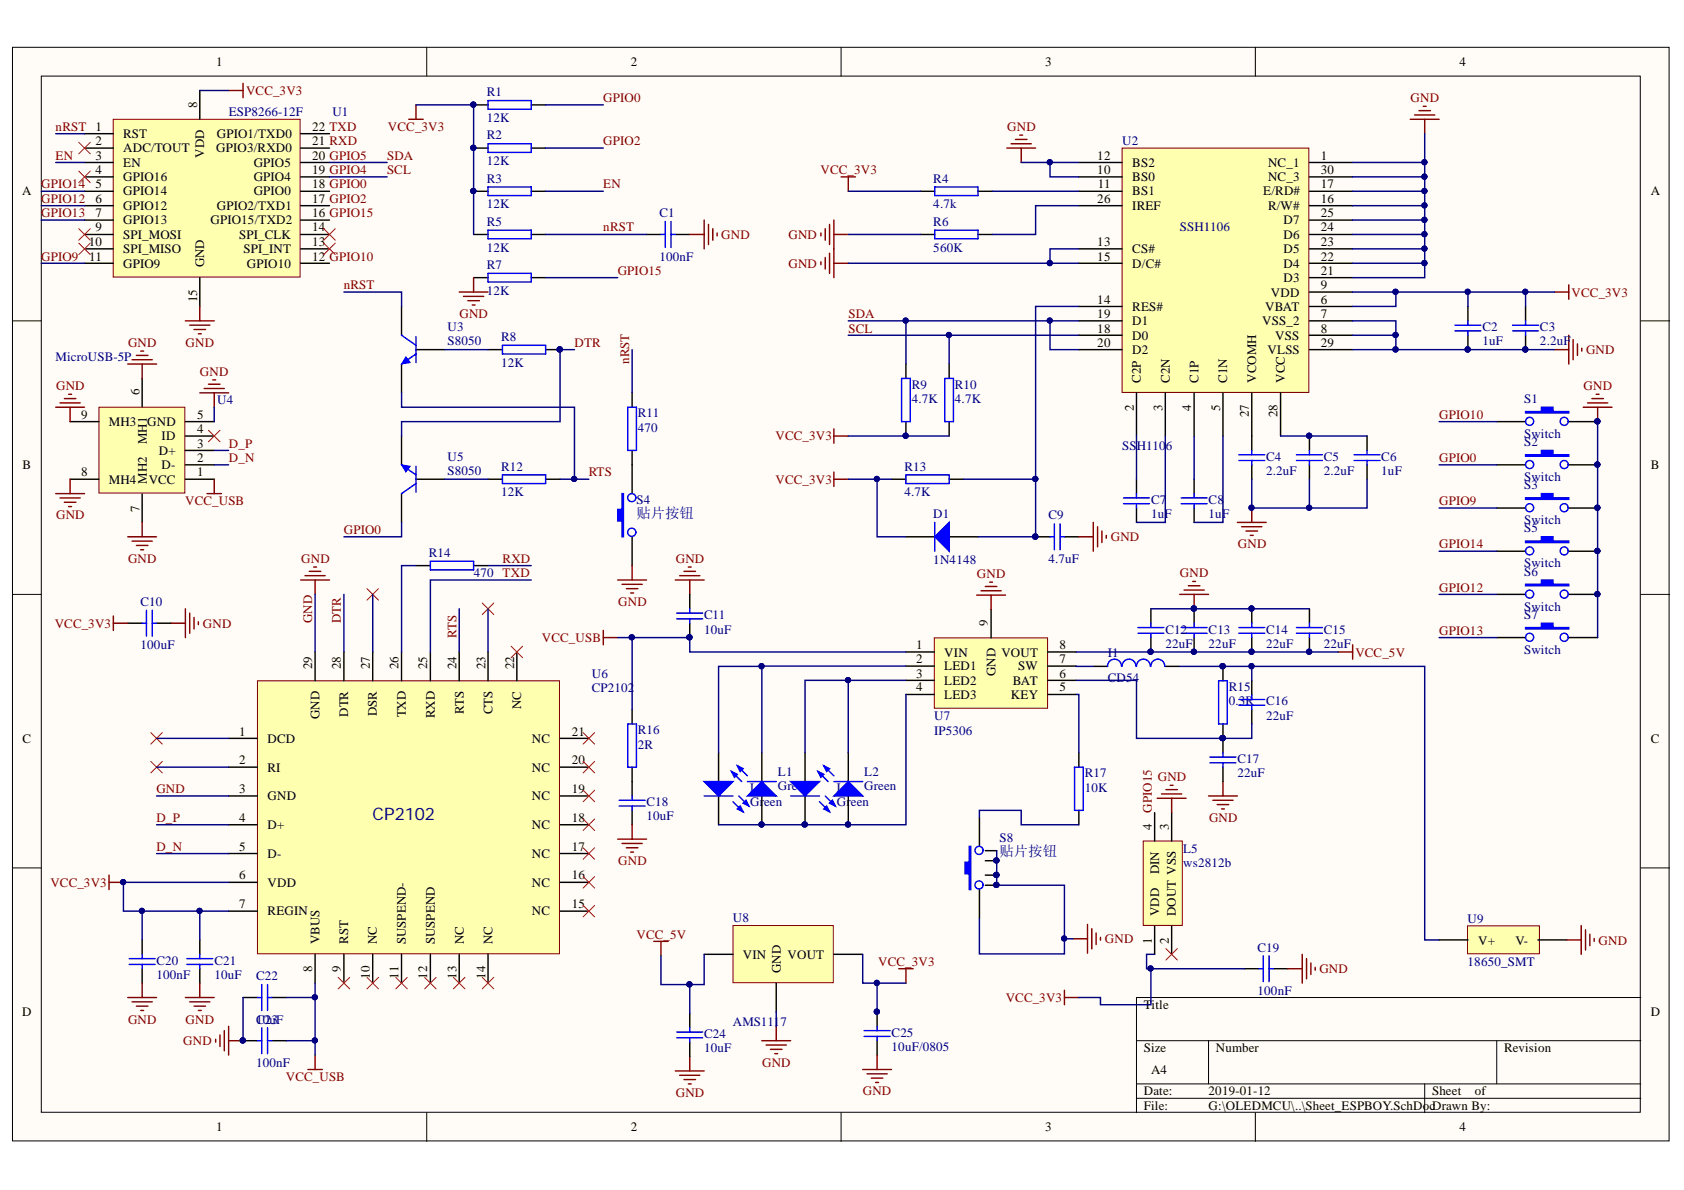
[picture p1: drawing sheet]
<svg xmlns="http://www.w3.org/2000/svg" width="297mm" height="210mm" viewBox="0 0 297 210" stroke-linecap="round" stroke-linejoin="round" font-family="sans-serif">
<defs><g id="words">
<text font-size="3" fill="#000080" x="65.7" y="144.7">CP2102</text>
<g font-size="2.5" fill="#000080">
<text x="112.3" y="91.4">贴片按钮</text>
<text x="176.3" y="151.1">贴片按钮</text>
</g>
<g font-size="2.3">
<text x="38.2" y="11.7">1</text>
<text x="111.2" y="11.7">2</text>
<text x="184.3" y="11.7">3</text>
<text x="257.4" y="11.7">4</text>
<text x="16.8" y="23.1">1</text>
<text x="34.8" y="19" transform="rotate(-90 34.8 19)">8</text>
<text x="55.1" y="23.1">22 TXD</text>
<text x="16.8" y="25.6">2</text>
<text x="16.8" y="28.1">3</text>
<text x="21.7" y="24.3">RST</text>
<text x="21.7" y="26.9">ADC/TOUT</text>
<text x="21.7" y="29.4">EN</text>
<text x="36" y="27.8" transform="rotate(-90 36 27.8)">VDD</text>
<text x="38.2" y="26.9">GPIO3/RXD0</text>
<text x="38.2" y="24.3">GPIO1/TXD0</text>
<text x="44.8" y="29.4">GPIO5</text>
<text x="55.1" y="28.1">20 GPIO5</text>
<text x="55.1" y="25.6">21 RXD</text>
<text x="193.6" y="28.1">12</text>
<text x="199.7" y="29.4">BS2</text>
<text x="223.7" y="29.4">NC_1</text>
<text x="233" y="28.1">1</text>
<text x="3.9" y="34.5">A</text>
<text x="16.8" y="30.7">4</text>
<text x="16.8" y="33.2">5</text>
<text x="16.8" y="35.8">6</text>
<text x="21.7" y="31.9">GPIO16</text>
<text x="21.7" y="34.5">GPIO14</text>
<text x="44.8" y="34.5">GPIO0</text>
<text x="44.8" y="31.9">GPIO4</text>
<text x="55.1" y="35.8">17 GPIO2</text>
<text x="55.1" y="33.2">18 GPIO0</text>
<text x="55.1" y="30.7">19 GPIO4</text>
<text x="193.6" y="30.7">10</text>
<text x="193.6" y="35.8">26</text>
<text x="193.6" y="33.2">11</text>
<text x="199.7" y="31.9">BS0</text>
<text x="199.7" y="34.5">BS1</text>
<text x="222.8" y="34.5">E/RD#</text>
<text x="223.7" y="31.9">NC_3</text>
<text x="233" y="30.7">30</text>
<text x="233" y="33.2">17</text>
<text x="233" y="35.8">16</text>
<text x="291.2" y="34.5">A</text>
<text x="16.8" y="38.3">7</text>
<text x="16.8" y="40.8">9</text>
<text x="21.7" y="37">GPIO12</text>
<text x="21.7" y="39.6">GPIO13</text>
<text x="37.1" y="39.6">GPIO15/TXD2</text>
<text x="38.2" y="37">GPIO2/TXD1</text>
<text x="55.1" y="40.8">14</text>
<text x="55.1" y="38.3">16 GPIO15</text>
<text x="199.7" y="37">IREF</text>
<text x="223.7" y="37">R/W#</text>
<text x="226.4" y="39.6">D7</text>
<text x="233" y="38.3">25</text>
<text x="233" y="40.8">24</text>
<text x="15.7" y="43.4">10</text>
<text x="15.7" y="46">11</text>
<text x="21.7" y="42.1">SPI_MOSI</text>
<text x="21.7" y="44.7">SPI_MISO</text>
<text x="21.7" y="47.2">GPIO9</text>
<text x="36" y="47.2" transform="rotate(-90 36 47.2)">GND</text>
<text x="42.2" y="42.1">SPI_CLK</text>
<text x="43" y="44.7">SPI_INT</text>
<text x="43.6" y="47.2">GPIO10</text>
<text x="55.1" y="46">12 GPIO10</text>
<text x="55.1" y="43.4">13</text>
<text x="193.6" y="43.4">13</text>
<text x="193.6" y="46">15</text>
<text x="199.7" y="44.7">CS#</text>
<text x="199.7" y="47.2">D/C#</text>
<text x="226.4" y="42.1">D6</text>
<text x="226.4" y="44.7">D5</text>
<text x="226.4" y="47.2">D4</text>
<text x="233" y="43.4">23</text>
<text x="233" y="46">22</text>
<text x="34.8" y="53.3" transform="rotate(-90 34.8 53.3)">15</text>
<text x="193.6" y="53.6">14</text>
<text x="224.2" y="52.3">VDD</text>
<text x="226.4" y="49.8">D3</text>
<text x="233" y="48.5">21</text>
<text x="233" y="51.1">9</text>
<text x="233" y="53.6">6</text>
<text x="193.6" y="56.1">19</text>
<text x="193.6" y="58.7">18</text>
<text x="199.7" y="54.9">RES#</text>
<text x="199.7" y="57.4">D1</text>
<text x="199.7" y="59.9">D0</text>
<text x="222.7" y="57.4">VSS_2</text>
<text x="223.2" y="54.9">VBAT</text>
<text x="224.9" y="59.9">VSS</text>
<text x="233" y="56.1">7</text>
<text x="233" y="58.7">8</text>
<text x="193.6" y="61.2">20</text>
<text x="199.7" y="62.5">D2</text>
<text x="223.6" y="62.5">VLSS</text>
<text x="233" y="61.2">29</text>
<text x="24.6" y="69.7" transform="rotate(-90 24.6 69.7)">6</text>
<text x="201.3" y="67.5" transform="rotate(-90 201.3 67.5)">C2P</text>
<text x="206.3" y="67.5" transform="rotate(-90 206.3 67.5)">C2N</text>
<text x="211.4" y="67.5" transform="rotate(-90 211.4 67.5)">C1P</text>
<text x="216.5" y="67.5" transform="rotate(-90 216.5 67.5)">C1N</text>
<text x="221.6" y="67.5" transform="rotate(-90 221.6 67.5)">VCOMH</text>
<text x="226.6" y="67.5" transform="rotate(-90 226.6 67.5)">VCC</text>
<text x="14.3" y="73.9">9</text>
<text x="19.2" y="75.1">MH3</text>
<text x="26" y="75.1">GND</text>
<text x="28.5" y="77.7">ID</text>
<text x="34.8" y="76.4">4</text>
<text x="34.8" y="73.9">5</text>
<text x="200" y="72.4" transform="rotate(-90 200 72.4)">2</text>
<text x="205.1" y="72.4" transform="rotate(-90 205.1 72.4)">3</text>
<text x="210.1" y="72.4" transform="rotate(-90 210.1 72.4)">4</text>
<text x="215.2" y="72.4" transform="rotate(-90 215.2 72.4)">5</text>
<text x="220.3" y="73.6" transform="rotate(-90 220.3 73.6)">27</text>
<text x="225.4" y="73.6" transform="rotate(-90 225.4 73.6)">28</text>
<text x="4" y="82.7">B</text>
<text x="25.9" y="78.4" transform="rotate(-90 25.9 78.4)">MH1</text>
<text x="28" y="80.2">D+</text>
<text x="28.5" y="82.7">D-</text>
<text x="34.8" y="81.5">2</text>
<text x="34.8" y="78.9">3</text>
<text x="291.2" y="82.7">B</text>
<text x="14.3" y="84">8</text>
<text x="19.2" y="85.3">MH4</text>
<text x="25.9" y="85.4" transform="rotate(-90 25.9 85.4)">MH2</text>
<text x="26.2" y="85.3">VCC</text>
<text x="34.8" y="84">1</text>
<text x="24.6" y="90.4" transform="rotate(-90 24.6 90.4)">7</text>
<text x="174.3" y="110.5" transform="rotate(-90 174.3 110.5)">9</text>
<text x="55.1" y="118.1" transform="rotate(-90 55.1 118.1)">29</text>
<text x="60.1" y="118.1" transform="rotate(-90 60.1 118.1)">28</text>
<text x="65.2" y="118.1" transform="rotate(-90 65.2 118.1)">27</text>
<text x="70.3" y="118.1" transform="rotate(-90 70.3 118.1)">26</text>
<text x="75.4" y="118.1" transform="rotate(-90 75.4 118.1)">25</text>
<text x="80.5" y="118.1" transform="rotate(-90 80.5 118.1)">24</text>
<text x="85.6" y="118.1" transform="rotate(-90 85.6 118.1)">23</text>
<text x="90.7" y="118.1" transform="rotate(-90 90.7 118.1)">22</text>
<text x="161.6" y="114.5">1</text>
<text x="161.6" y="117">2</text>
<text x="161.6" y="119.5">3</text>
<text x="166.6" y="115.8">VIN</text>
<text x="166.6" y="118.3">LED1</text>
<text x="175.6" y="119.3" transform="rotate(-90 175.6 119.3)">GND</text>
<text x="176.6" y="115.8">VOUT</text>
<text x="179.6" y="118.3">SW</text>
<text x="186.9" y="119.5">6</text>
<text x="186.9" y="117">7</text>
<text x="186.9" y="114.5">8</text>
<text x="81.8" y="125.9" transform="rotate(-90 81.8 125.9)">RTS</text>
<text x="92" y="125" transform="rotate(-90 92 125)">NC</text>
<text x="161.6" y="122">4</text>
<text x="166.6" y="120.8">LED2</text>
<text x="166.6" y="123.2">LED3</text>
<text x="178.3" y="123.2">KEY</text>
<text x="178.7" y="120.8">BAT</text>
<text x="186.9" y="122">5</text>
<text x="4" y="131">C</text>
<text x="42.2" y="129.7">1</text>
<text x="47.2" y="131">DCD</text>
<text x="56.3" y="126.8" transform="rotate(-90 56.3 126.8)">GND</text>
<text x="61.4" y="126.5" transform="rotate(-90 61.4 126.5)">DTR</text>
<text x="66.5" y="126.3" transform="rotate(-90 66.5 126.3)">DSR</text>
<text x="71.6" y="126.5" transform="rotate(-90 71.6 126.5)">TXD</text>
<text x="76.7" y="126.7" transform="rotate(-90 76.7 126.7)">RXD</text>
<text x="86.9" y="126" transform="rotate(-90 86.9 126)">CTS</text>
<text x="93.8" y="131">NC</text>
<text x="100.8" y="129.7">21</text>
<text x="291.2" y="131">C</text>
<text x="42.2" y="134.8">2</text>
<text x="47.2" y="136.1">RI</text>
<text x="93.8" y="136.1">NC</text>
<text x="100.8" y="134.8">20</text>
<text x="42.2" y="139.9">3</text>
<text x="47.2" y="141.2">GND</text>
<text x="93.8" y="141.2">NC</text>
<text x="100.8" y="139.9">19</text>
<text x="42.2" y="145">4</text>
<text x="47.2" y="146.2">D+</text>
<text x="93.8" y="146.2">NC</text>
<text x="100.8" y="145">18</text>
<text x="203.2" y="146.3" transform="rotate(-90 203.2 146.3)">4</text>
<text x="206.2" y="146.3" transform="rotate(-90 206.2 146.3)">3</text>
<text x="42.2" y="150">5</text>
<text x="42.2" y="155.1">6</text>
<text x="47.2" y="151.3">D-</text>
<text x="93.8" y="151.3">NC</text>
<text x="100.8" y="155.1">16</text>
<text x="100.8" y="150">17</text>
<text x="204.5" y="154.2" transform="rotate(-90 204.5 154.2)">DIN</text>
<text x="42.2" y="160.2">7</text>
<text x="47.2" y="156.4">VDD</text>
<text x="47.2" y="161.4">REGIN</text>
<text x="93.8" y="161.4">NC</text>
<text x="93.8" y="156.4">NC</text>
<text x="100.8" y="160.2">15</text>
<text x="204.5" y="161.5" transform="rotate(-90 204.5 161.5)">VDD</text>
<text x="207.4" y="161.5" transform="rotate(-90 207.4 161.5)">DOUT VSS</text>
<text x="56.3" y="166.5" transform="rotate(-90 56.3 166.5)">VBUS</text>
<text x="61.4" y="166.5" transform="rotate(-90 61.4 166.5)">RST</text>
<text x="66.5" y="166.5" transform="rotate(-90 66.5 166.5)">NC</text>
<text x="71.6" y="166.5" transform="rotate(-90 71.6 166.5)">SUSPEND-</text>
<text x="76.7" y="166.5" transform="rotate(-90 76.7 166.5)">SUSPEND</text>
<text x="81.8" y="166.5" transform="rotate(-90 81.8 166.5)">NC</text>
<text x="86.9" y="166.5" transform="rotate(-90 86.9 166.5)">NC</text>
<text x="203.2" y="166.5" transform="rotate(-90 203.2 166.5)">1</text>
<text x="206.2" y="166.5" transform="rotate(-90 206.2 166.5)">2</text>
<text x="260.7" y="166.6">V+</text>
<text x="267.3" y="166.6">V-</text>
<text x="55.1" y="171.5" transform="rotate(-90 55.1 171.5)">8</text>
<text x="60.1" y="171.5" transform="rotate(-90 60.1 171.5)">9</text>
<text x="65.2" y="172.7" transform="rotate(-90 65.2 172.7)">10</text>
<text x="70.3" y="172.6" transform="rotate(-90 70.3 172.6)">11</text>
<text x="75.4" y="172.7" transform="rotate(-90 75.4 172.7)">12</text>
<text x="80.5" y="172.7" transform="rotate(-90 80.5 172.7)">13</text>
<text x="85.6" y="172.7" transform="rotate(-90 85.6 172.7)">14</text>
<text x="131" y="169.1">VIN</text>
<text x="137.7" y="171.7" transform="rotate(-90 137.7 171.7)">GND</text>
<text x="138.9" y="169.1">VOUT</text>
<text x="3.9" y="179.3">D</text>
<text x="201.8" y="178">Title</text>
<text x="291.2" y="179.3">D</text>
<text x="201.8" y="185.6">Size</text>
<text x="214.4" y="185.6">Number</text>
<text x="265.3" y="185.6">Revision</text>
<text x="203" y="189.4">A4</text>
<text x="201.8" y="193.2">Date:</text>
<text x="201.8" y="195.8">File:</text>
<text x="213.2" y="193.2">2019-01-12</text>
<text x="213.2" y="195.8">G:\OLEDMCU\..\Sheet_ESPBOY.SchDocDrawn By:</text>
<text x="252.6" y="193.2">Sheet</text>
<text x="260.2" y="193.2">of</text>
<text x="38.2" y="199.6">1</text>
<text x="111.2" y="199.6">2</text>
<text x="184.3" y="199.6">3</text>
<text x="257.4" y="199.6">4</text>
</g>
<g font-size="2.3" fill="#800000">
<text x="43.4" y="16.7">VCC_3V3</text>
<text x="106.4" y="18">GPIO0</text>
<text x="248.8" y="18">GND</text>
<text x="9.8" y="23.1">nRST</text>
<text x="68.4" y="23.1">VCC_3V3</text>
<text x="177.7" y="23.1">GND</text>
<text x="9.8" y="28.1">EN</text>
<text x="68.3" y="28.1">SDA</text>
<text x="106.4" y="25.6">GPIO2</text>
<text x="7.3" y="35.8">GPIO12</text>
<text x="7.3" y="33.2">GPIO14</text>
<text x="68.3" y="30.7">SCL</text>
<text x="106.4" y="33.2">EN</text>
<text x="144.7" y="30.7">VCC_3V3</text>
<text x="7.3" y="38.3">GPIO13</text>
<text x="106.4" y="40.8">nRST</text>
<text x="7.3" y="46">GPIO9</text>
<text x="127.2" y="42.1">GND</text>
<text x="139.1" y="42.1">GND</text>
<text x="139.1" y="47.2">GND</text>
<text x="60.7" y="51.1">nRST</text>
<text x="109" y="48.5">GPIO15</text>
<text x="277.2" y="52.3">VCC_3V3</text>
<text x="81" y="56.1">GND</text>
<text x="149.6" y="56.1">SDA</text>
<text x="149.6" y="58.7">SCL</text>
<text x="22.6" y="61.2">GND</text>
<text x="32.7" y="61.2">GND</text>
<text x="101.3" y="61.2">DTR</text>
<text x="111" y="64.2" transform="rotate(-90 111 64.2)">nRST</text>
<text x="279.8" y="62.5">GND</text>
<text x="9.9" y="68.8">GND</text>
<text x="35.3" y="66.3">GND</text>
<text x="279.3" y="68.8">GND</text>
<text x="136.8" y="77.7">VCC_3V3</text>
<text x="253.9" y="73.9">GPIO10</text>
<text x="40.4" y="81.5">D_N</text>
<text x="40.4" y="78.9">D_P</text>
<text x="253.9" y="81.5">GPIO0</text>
<text x="32.7" y="89.1">VCC_USB</text>
<text x="103.9" y="84">RTS</text>
<text x="136.8" y="85.3">VCC_3V3</text>
<text x="253.9" y="89.1">GPIO9</text>
<text x="9.9" y="91.6">GND</text>
<text x="60.7" y="94.2">GPIO0</text>
<text x="195.9" y="95.4">GND</text>
<text x="22.6" y="99.2">GND</text>
<text x="53.1" y="99.2">GND</text>
<text x="88.7" y="99.2">RXD</text>
<text x="119.2" y="99.2">GND</text>
<text x="172.3" y="101.9">GND</text>
<text x="208.1" y="101.8">GND</text>
<text x="218.3" y="96.7">GND</text>
<text x="253.9" y="96.7">GPIO14</text>
<text x="109" y="106.9">GND</text>
<text x="253.9" y="104.4">GPIO12</text>
<text x="9.6" y="110.7">VCC_3V3</text>
<text x="35.8" y="110.7">GND</text>
<text x="55.1" y="109.9" transform="rotate(-90 55.1 109.9)">GND</text>
<text x="60.1" y="109.9" transform="rotate(-90 60.1 109.9)">DTR</text>
<text x="80.5" y="112.5" transform="rotate(-90 80.5 112.5)">RTS</text>
<text x="95.6" y="113.3">VCC_USB</text>
<text x="253.9" y="112">GPIO13</text>
<text x="239.1" y="115.8">VCC_5V</text>
<text x="204.2" y="137.8">GND</text>
<text x="27.6" y="139.9">GND</text>
<text x="203.2" y="143.4" transform="rotate(-90 203.2 143.4)">GPIO15</text>
<text x="27.6" y="145">D_P</text>
<text x="213.3" y="145">GND</text>
<text x="27.6" y="150">D_N</text>
<text x="109" y="152.6">GND</text>
<text x="8.9" y="156.4">VCC_3V3</text>
<text x="112.3" y="165.6">VCC_5V</text>
<text x="194.9" y="166.4">GND</text>
<text x="282" y="166.6">GND</text>
<text x="154.9" y="170.4">VCC_3V3</text>
<text x="232.7" y="171.7">GND</text>
<text x="177.4" y="176.7">VCC_3V3</text>
<text x="22.6" y="180.6">GND</text>
<text x="32.3" y="184.4">GND</text>
<text x="32.7" y="180.6">GND</text>
<text x="50.4" y="190.7">VCC_USB</text>
<text x="134.4" y="188.2">GND</text>
<text x="119.2" y="193.5">GND</text>
<text x="152.2" y="193.2">GND</text>
</g>
<g font-size="2.3" fill="#000080">
<text x="85.9" y="17">R1</text>
<text x="40.4" y="20.5">ESP8266-12F</text>
<text x="58.6" y="20.5">U1</text>
<text x="85.9" y="21.5">12K</text>
<text x="85.9" y="24.6">R2</text>
<text x="85.9" y="29.2">12K</text>
<text x="198" y="25.6">U2</text>
<text x="85.9" y="32.2">R3</text>
<text x="164.6" y="32.2">R4</text>
<text x="85.9" y="36.8">12K</text>
<text x="85.9" y="39.8">R5</text>
<text x="116.3" y="38.3">C1</text>
<text x="164.6" y="36.8">4.7k</text>
<text x="164.6" y="39.8">R6</text>
<text x="208.1" y="40.8">SSH1106</text>
<text x="85.9" y="44.5">12K</text>
<text x="85.9" y="47.5">R7</text>
<text x="116.3" y="46">100nF</text>
<text x="164.6" y="44.5">560K</text>
<text x="85.9" y="52.1">12K</text>
<text x="78.9" y="58.4">U3</text>
<text x="261.5" y="58.4">C2</text>
<text x="271.6" y="58.4">C3</text>
<text x="9.8" y="63.7">MicroUSB-5P</text>
<text x="78.9" y="60.9">S8050</text>
<text x="88.4" y="60.2">R8</text>
<text x="88.4" y="64.7">12K</text>
<text x="261.5" y="60.9">1uF</text>
<text x="271.6" y="60.9">2.2uF</text>
<text x="38.3" y="71.3">U4</text>
<text x="160.8" y="68.5">R9</text>
<text x="160.8" y="71.1">4.7K</text>
<text x="168.4" y="68.5">R10</text>
<text x="168.4" y="71.1">4.7K</text>
<text x="268.8" y="71.1">S1</text>
<text x="112.5" y="73.6">R11</text>
<text x="112.5" y="76.2">470</text>
<text x="268.8" y="77.2">Switch</text>
<text x="78.9" y="81.2">U5</text>
<text x="78.9" y="83.8">S8050</text>
<text x="88.4" y="83">R12</text>
<text x="159.5" y="83">R13</text>
<text x="198" y="79.5">SSH110</text>
<text x="205.7" y="79.5">6</text>
<text x="223.3" y="81.2">C4</text>
<text x="223.3" y="83.8">2.2uF</text>
<text x="233.5" y="81.2">C5</text>
<text x="233.5" y="83.8">2.2uF</text>
<text x="243.6" y="81.2">C6</text>
<text x="243.6" y="83.8">1uF</text>
<text x="268.8" y="78.7">S2</text>
<text x="88.4" y="87.6">12K</text>
<text x="112.3" y="88.8">S4</text>
<text x="159.5" y="87.6">4.7K</text>
<text x="203" y="88.8">C7</text>
<text x="213.2" y="88.8">C8</text>
<text x="268.8" y="84.8">Switch</text>
<text x="268.8" y="86.3">S3</text>
<text x="164.6" y="91.4">D1</text>
<text x="184.9" y="91.6">C9</text>
<text x="203" y="91.4">1uF</text>
<text x="213.2" y="91.4">1uF</text>
<text x="268.8" y="92.4">Switch</text>
<text x="268.8" y="93.9">S5</text>
<text x="75.6" y="98.2">R14</text>
<text x="83.6" y="101.8">470 TXD</text>
<text x="164.6" y="99.5">1N4148</text>
<text x="184.9" y="99.2">4.7uF</text>
<text x="268.8" y="100">Switch</text>
<text x="268.8" y="101.5">S6</text>
<text x="24.8" y="106.9">C10</text>
<text x="268.8" y="107.7">Switch</text>
<text x="124.2" y="109.2">C11</text>
<text x="124.2" y="111.7">10uF</text>
<text x="205.6" y="111.7">C12</text>
<text x="213.2" y="111.7">C13</text>
<text x="223.3" y="111.7">C14</text>
<text x="233.5" y="111.7">C15</text>
<text x="268.8" y="109.2">S7</text>
<text x="24.8" y="114.5">100uF</text>
<text x="104.4" y="119.6">U6</text>
<text x="195.4" y="115.8">I1</text>
<text x="205.6" y="114.3">22uF</text>
<text x="213.2" y="114.3">22uF</text>
<text x="223.3" y="114.3">22uF</text>
<text x="233.5" y="114.3">22uF</text>
<text x="268.8" y="115.3">Switch</text>
<text x="104.4" y="122.1">CP2102</text>
<text x="195.4" y="120.4">CD54</text>
<text x="216.7" y="121.9">R15</text>
<text x="216.7" y="124.4">0.3R</text>
<text x="223.3" y="124.4">C16</text>
<text x="112.5" y="129.5">R16</text>
<text x="164.8" y="127">U7</text>
<text x="164.8" y="129.6">IP5306</text>
<text x="223.3" y="127">22uF</text>
<text x="112.5" y="132">2R</text>
<text x="137.2" y="136.8">L1</text>
<text x="152.4" y="136.8">L2</text>
<text x="191.4" y="137.1">R17</text>
<text x="218.3" y="134.6">C17</text>
<text x="218.3" y="137.1">22uF</text>
<text x="114" y="142.2">C18</text>
<text x="132.3" y="139.6">L3</text>
<text x="132.3" y="142.2">Green</text>
<text x="137.2" y="139.4">Green</text>
<text x="147.6" y="139.6">L4</text>
<text x="147.6" y="142.2">Green</text>
<text x="152.4" y="139.4">Green</text>
<text x="191.4" y="139.6">10K</text>
<text x="114" y="144.7">10uF</text>
<text x="176.3" y="148.5">S8</text>
<text x="208.7" y="150.4">L5</text>
<text x="208.7" y="152.9">ws2812b</text>
<text x="129.3" y="162.7">U8</text>
<text x="221.8" y="167.9">C19</text>
<text x="258.9" y="162.8">U9</text>
<text x="27.6" y="170.2">C20</text>
<text x="27.6" y="172.7">100nF</text>
<text x="37.8" y="170.2">C21</text>
<text x="37.8" y="172.7">10uF</text>
<text x="45.2" y="172.9">C22</text>
<text x="258.9" y="170.4">18650_SMT</text>
<text x="221.8" y="175.5">100nF</text>
<text x="45.2" y="180.6">10uF</text>
<text x="45.2" y="180.6">C23</text>
<text x="124.2" y="183.1">C24</text>
<text x="124.2" y="185.6">10uF</text>
<text x="129.3" y="181.1">AMS1117</text>
<text x="157.3" y="182.8">C25</text>
<text x="157.3" y="185.4">10uF/0805</text>
<text x="45.2" y="188.2">100nF</text>
</g>
</g></defs>
<g fill="#fffcf8" stroke="#000" stroke-width=".18">
<path d="M2.2 8.3h292.2v192.9h-292.2z"/>
<path d="M7.3 13.4h282v182.8h-282z"/>
</g>
<g fill="none" stroke="#000" stroke-width=".18">
<path d="M75.3 8.3v5.1M148.4 8.3v5.1M221.4 8.3v5.1M2.2 56.6h5.1M289.4 56.6h5.1M2.2 104.8h5.1M289.4 104.8h5.1M2.2 153.1h5.1M289.4 153.1h5.1M289.4 176h-88.9v20.3M75.3 196.3v5M148.4 196.3v5"/>
<path d="M200.5 183.6h88.9M200.5 191.2h88.9M200.5 193.7h88.9M213.2 183.6v7.6M221.4 196.3v5M251.3 191.2v5.1M264 183.6v7.6"/>
</g>
<path d="M20 21h32.9v27.9h-32.9z" fill="#ffffb0" stroke="#800000" stroke-width=".18"/>
<g fill="none" stroke="#000" stroke-width=".25">
<path d="M35.2 16v5M14.9 23.6h5.1M14.9 26.1h5.1M14.9 28.7h5.1M14.9 31.2h5.1M14.9 33.7h5.1M14.9 36.3h5.1M14.9 38.8h5.1M53 23.6h5.1M53 26.1h5.1M53 28.7h5.1M53 31.2h5.1"/>
<path d="M53 33.7h5.1M53 36.3h5.1M53 38.8h5.1M14.9 41.4h5.1M14.9 43.9h5.1M14.9 46.4h5.1M35.2 49v5.1M53 41.4h5.1M53 43.9h5.1M53 46.4h5.1"/>
</g>
<path d="M32.7 56.6h5.1M33.5 57.4h3.5M34.2 58.1h2.1M35 58.9h.5M35.2 54.1v2.5" fill="none" stroke="#800000" stroke-width=".25"/>
<path d="M197.9 26.1h33v43.1h-33z" fill="#ffffb0" stroke="#800000" stroke-width=".18"/>
<g fill="none" stroke="#000" stroke-width=".25">
<path d="M162.3 33.7h2.6M172.5 33.7h2.5M190.3 28.7h7.6M190.3 31.2h7.6M190.3 33.7h7.6M190.3 36.3h7.6M231 28.7h7.6M231 31.2h7.6M231 33.7h7.6M231 36.3h7.6M231 38.8h7.6M162.3 41.4h2.6"/>
<path d="M172.5 41.4h2.5M190.3 43.9h7.6M190.3 46.4h7.6M190.3 54.1h7.6M190.3 56.6h7.6M190.3 59.1h7.6M231 43.9h7.6M231 46.4h7.6M231 54.1h7.6M231 56.6h7.6M231 59.1h7.6M231 41.4h7.6"/>
<path d="M231 49h7.6M231 51.5h7.6M258.9 54.1v2.5M258.9 59.1v2.6M269.1 54.1v2.5M269.1 59.1v2.6M159.8 64.2v2.6M159.8 74.4v2.5M167.4 64.2v2.6M167.4 74.4v2.5M190.3 61.7h7.6M200.5 69.3v7.6"/>
<path d="M205.5 69.3v7.6M210.6 69.3v7.6M215.7 69.3v7.6M220.8 69.3v10.1M225.9 69.3v7.6M231 61.7h7.6M231 76.9v2.5M241.1 76.9v2.5M157.3 84.5h2.5M159.8 94.7h5.1M167.4 84.5h2.6M167.4 94.7h5.1"/>
<path d="M200.5 84.5v2.6M200.5 89.6v2.5M210.6 84.5v2.6M210.6 89.6v2.5M220.8 82v2.5M231 82v2.5M241.1 82v2.5"/>
</g>
<g fill="none" stroke="#800000" stroke-width=".25">
<path d="M250.3 19.5h2M251 18.8h.6M146.3 39.6v3.5M147.1 38.8v10.2M148.4 31.2h2.5M149.6 31.2v2.5M177.6 26.1h5.1M178.3 25.4h3.6M179.1 24.6h2M179.9 23.8h.5M180.1 26.1v2.6M248.8 21h5"/>
<path d="M249.5 20.3h3.6M251.3 21v2.6M144.8 41.1v.5M144.8 46.2v.5M145.6 40.3v2.1M145.6 45.4v2.1M146.3 44.7v3.5M147.1 41.4h2.5M147.1 46.4h2.5M274.2 51.5h2.5M276.7 50.2v2.6M276.7 59.1v5.1"/>
<path d="M277.5 59.9v3.6M147.1 75.6v2.6M147.1 76.9h2.5M274.2 61.7h2.5M278.2 60.7v2M279 61.4v.5M147.1 83.3v2.5M147.1 84.5h2.5M218.3 92.1h5M219 92.9h3.6M219.8 93.7h2M220.5 94.4h.6"/>
<path d="M220.8 89.6v2.5"/>
</g>
<g fill="#000080" stroke="#000080" stroke-width=".18">
<circle cx="258.9" cy="61.6" r=".46"/>
<circle cx="269" cy="61.6" r=".46"/>
<circle cx="230.9" cy="76.9" r=".46"/>
<circle cx="220.7" cy="89.6" r=".46"/>
<circle cx="159.7" cy="76.9" r=".46"/>
</g>
<g fill="none" stroke="#00f" stroke-width=".25">
<path d="M164.9 33h7.6v1.5h-7.6zM164.9 40.6h7.6v1.5h-7.6zM256.6 58.4h4.6M256.6 57.4h4.6M258.9 56.6v.8M258.9 58.4v.7M266.8 58.4h4.6M266.8 57.4h4.6M269.1 56.6v.8M269.1 58.4v.7M159 66.8h1.6v7.6h-1.6zM166.7 66.8h1.5v7.6h-1.5z"/>
<path d="M220.8 79.4v.8M231 79.4v.8M241.1 79.4v.8M159.8 83.8h7.6v1.5h-7.6zM198.2 88.8h4.6M198.2 87.8h4.6M200.5 87.1v.7M200.5 88.8v.8M208.3 88.8h4.6M208.3 87.8h4.6M210.6 87.1v.7M210.6 88.8v.8"/>
<path d="M218.5 81.2h4.6M218.5 80.2h4.6M220.8 81.2v.8M228.7 81.2h4.6M228.7 80.2h4.6M231 81.2v.8M238.8 81.2h4.6M238.8 80.2h4.6M241.1 81.2v.8"/>
</g>
<path d="M164.9 94.7l2.5-2.6v5.1z" fill="#00f"/>
<path d="M164.9 94.7l2.5-2.6v5.1zM164.9 92.1v5.1M185.2 94.7h.8M186 92.4v4.6M187 94.7h.8M187 92.4v4.6" fill="none" stroke="#00f" stroke-width=".25"/>
<path d="M182.7 94.7h2.5M187.8 94.7h2.5" fill="none" stroke="#000" stroke-width=".25"/>
<circle cx="182.6" cy="94.6" r=".47" fill="#000080" stroke="#000080" stroke-width=".18"/>
<path d="M190.3 94.7h2.5M192.8 92.1v5.1M193.6 92.9v3.6M194.4 93.7v2M195.1 94.4v.5" fill="none" stroke="#800000" stroke-width=".25"/>
<path d="M13.9 25.1l2 2M15.9 25.1l-2 2M13.9 40.3l2 2.1M13.9 42.9l2 2M15.9 40.3l-2 2.1M15.9 42.9l-2 2M57.1 40.3l2 2.1M57.1 42.9l2 2M59.1 40.3l-2 2.1M59.1 42.9l-2 2" fill="none" stroke="#f00" stroke-width=".18"/>
<path d="M17.5 71.8h15.1v15.2h-15.1z" fill="#ffffb0" stroke="#800000" stroke-width=".18"/>
<path d="M12.4 74.4h5.1M25.1 66.8v5M32.7 79.4h5.1M32.7 76.9h5.1M32.7 74.4h5.1M12.4 84.5h5.1M25.1 87.1v5M32.7 84.5h5.1M32.7 82h5.1" fill="none" stroke="#000" stroke-width=".25"/>
<g fill="none" stroke="#800000" stroke-width=".25">
<path d="M9.8 71.8h5.1M10.6 71.1h3.5M11.4 70.3h2M12.1 69.5h.5M12.4 71.8v2.6M22.5 64.2h5.1M23.3 63.5h3.6M24.1 62.7h2M24.8 61.9h.5M25.1 64.2v2.6M35.2 69.3h5.1M36 68.5h3.6"/>
<path d="M36.8 67.8h2M37.5 67h.5M37.8 69.3v2.5M9.8 87.1h5.1M10.6 87.8h3.5M11.4 88.6h2M12.1 89.4h.5M12.4 84.5v2.6M22.5 94.7h5.1M23.3 95.4h3.6M24.1 96.2h2M24.8 97h.5"/>
<path d="M25.1 92.1v2.6M36.5 87.1h2.6M37.8 84.5v2.6"/>
</g>
<path d="M36.8 75.9l2 2M38.8 75.9l-2 2" fill="none" stroke="#f00" stroke-width=".18"/>
<path d="M45.4 120.1h53.3v48.1h-53.3z" fill="#ffffb0" stroke="#800000" stroke-width=".18"/>
<g fill="none" stroke="#000" stroke-width=".25">
<path d="M70.8 54.1v5M70.8 64.2v5.1M73.4 61.7h5.1M73.4 99.8h2.5M83.5 99.8h2.6M55.6 115v5.1M60.7 115v5.1M65.7 115v5.1M70.8 115v5.1M75.9 115v5.1M81 115v5.1M86.1 115v5.1"/>
<path d="M91.2 115v5.1M40.3 130.2h5.1M40.3 135.3h5.1M98.8 130.2h5.1M98.8 135.3h5.1M40.3 140.4h5.1M40.3 145.5h5.1M40.3 150.6h5.1M40.3 155.6h5.1M98.8 140.4h5.1M98.8 145.5h5.1M98.8 150.6h5.1"/>
<path d="M98.8 155.6h5.1M40.3 160.7h5.1M55.6 168.3v5.1M60.7 168.3v5.1M65.7 168.3v5.1M70.8 168.3v5.1M75.9 168.3v5.1M81 168.3v5.1M86.1 168.3v5.1M98.8 160.7h5.1M121.7 178.7v2.6M121.7 183.8v2.6"/>
</g>
<g fill="none" stroke="#800000" stroke-width=".25">
<path d="M40.3 16h2.6M42.9 14.7v2.5M53 102.3h5.1M53.8 101.5h3.6M54.6 100.8h2M55.3 100h.5M55.6 102.3v2.5M19.2 154.4v2.5M19.2 155.6h2.6M115.3 166h2.6M116.6 166v2.6M54.3 188.6h2.5"/>
<path d="M55.6 186.1v2.5M119.1 188.9h5.1M119.9 189.7h3.5M120.6 190.4h2.1M121.4 191.2h.5M121.7 186.4v2.5"/>
</g>
<g fill="none" stroke="#f00" stroke-width=".18">
<path d="M64.7 103.8l2.1 2.1M66.8 103.8l-2.1 2.1M85.1 106.4l2 2M87.1 106.4l-2 2M90.1 114l2.1 2M92.2 114l-2.1 2M26.6 129.2l2 2.1M26.6 134.3l2 2M28.6 129.2l-2 2.1M28.6 134.3l-2 2M102.9 129.2l2 2.1M102.9 134.3l2 2"/>
<path d="M102.9 139.4l2 2M104.9 129.2l-2 2.1M104.9 134.3l-2 2M104.9 139.4l-2 2M102.9 144.5l2 2M102.9 149.5l2 2.1M102.9 154.6l2 2.1M102.9 159.7l2 2M104.9 144.5l-2 2M104.9 149.5l-2 2.1M104.9 154.6l-2 2.1M104.9 159.7l-2 2"/>
<path d="M59.6 172.4l2.1 2M61.7 172.4l-2.1 2M64.7 172.4l2.1 2M66.8 172.4l-2.1 2M69.8 172.4l2 2M71.8 172.4l-2 2M74.9 172.4l2 2M76.9 172.4l-2 2M80 172.4l2 2M82 172.4l-2 2M85.1 172.4l2 2M87.1 172.4l-2 2"/>
</g>
<path d="M70.8 59.1l2.6 1.8M73.4 59.4v4.6M73.4 62.4l-2.6 1.8M75.9 99h7.6v1.5h-7.6zM119.4 183.1h4.6M119.4 182h4.6M121.7 181.3v.7M121.7 183.1v.7" fill="none" stroke="#00f" stroke-width=".25"/>
<circle cx="21.7" cy="155.6" r=".46" fill="#000080" stroke="#000080" stroke-width=".18"/>
<path d="M71.6 62.9l.8 1.1-1.6 .2z" fill="#00f"/>
<path d="M71.6 62.9l.8 1.1-1.6 .2z" fill="none" stroke="#00f" stroke-width=".18"/>
<path d="M70.8 76.9v5.1M70.8 87.1v5M73.4 84.5h5.1" fill="none" stroke="#000" stroke-width=".25"/>
<path d="M70.8 82l2.6 1.8M73.4 85.3l-2.6 1.8M73.4 82.2v4.6" fill="none" stroke="#00f" stroke-width=".25"/>
<path d="M70.8 82l1.6 .2-.8 1.1z" fill="#00f"/>
<path d="M70.8 82l1.6 .2-.8 1.1z" fill="none" stroke="#00f" stroke-width=".18"/>
<g fill="none" stroke="#000" stroke-width=".25">
<path d="M83.5 18.5h2.6M93.7 18.5h2.5M83.5 26.1h2.6M83.5 33.7h2.6M93.7 26.1h2.5M93.7 33.7h2.5M83.5 41.4h2.6M93.7 41.4h2.5M114 41.4h2.6M119.1 41.4h2.6M86.1 61.7h2.5M96.2 61.7h2.6"/>
<path d="M111.5 69.3v2.5M111.5 79.4v7.7M86.1 84.5h2.5M96.2 84.5h2.6M111.5 94.7v5.1"/>
</g>
<g fill="#000080" stroke="#000080" stroke-width=".18">
<circle cx="98.7" cy="61.6" r=".47"/>
<circle cx="83.5" cy="18.5" r=".46"/>
<circle cx="83.5" cy="26.1" r=".46"/>
<circle cx="83.5" cy="33.7" r=".46"/>
</g>
<path d="M86.1 17.7h7.6v1.6h-7.6zM86.1 25.4h7.6v1.5h-7.6zM86.1 33h7.6v1.5h-7.6zM117.3 39.1v4.5M118.4 39.1v4.5M86.1 40.6h7.6v1.5h-7.6zM116.6 41.4h.7M118.4 41.4h.7M88.6 60.9h7.6v1.5h-7.6zM110.7 71.8h1.6v7.6h-1.6zM88.6 83.8h7.6v1.5h-7.6z" fill="none" stroke="#00f" stroke-width=".25"/>
<path d="M73.4 18.5v2.5M72.1 21h2.5M124.2 38.8v5.1M125 39.6v3.5M121.7 41.4h2.5M125.7 40.3v2.1M126.5 41.1v.5" fill="none" stroke="#800000" stroke-width=".25"/>
<path d="M109.7 87.1h.3v7.6h-.3v-2.8h-.7v-2h.7z" fill-rule="evenodd" fill="#00f"/>
<g fill="none" stroke="#00f" stroke-width=".25">
<path d="M109.7 87.1h.3v7.6h-.3v-2.8h-.7v-2h.7z"/>
<circle cx="111.4" cy="93.9" r=".72"/>
<circle cx="111.4" cy="87.8" r=".72"/>
</g>
<g fill="none" stroke="#800000" stroke-width=".25">
<path d="M279.3 71.8h5M280 71.1h3.6M280.8 70.3h2M281.5 69.5h.6M281.8 71.8v2.6M111.5 99.8v2.5M109 102.3h5M109.7 103.1h3.6M110.5 103.8h2M111.2 104.6h.6M189.3 165.6h2.5M191.8 163.1v5"/>
<path d="M192.6 163.8v3.6M193.3 164.6v2M194.1 165.3v.5"/>
</g>
<circle cx="281.8" cy="74.3" r=".46" fill="#000080" stroke="#000080" stroke-width=".18"/>
<path d="M164.8 112.5h20v12.4h-20z" fill="#ffffb0" stroke="#800000" stroke-width=".18"/>
<path d="M159.8 115h5M159.8 117.5h5M174.8 107.5v5M184.8 115h5M184.8 117.5h5M126.8 132.8v5.1M159.8 122.5h5M159.8 120h5M184.8 122.5h5M184.8 120h5M126.8 140.4v5.1" fill="none" stroke="#000" stroke-width=".25"/>
<path d="M124.2 137.9h5.1l-2.5 2.5z" fill="#00f"/>
<path d="M124.2 137.9h5.1l-2.5 2.5zM129.3 141.4l1.8 1.8M130.3 140.4l1.8 1.8" fill="none" stroke="#00f" stroke-width=".25"/>
<path d="M130.1 142.7l.5-.5 .5 1z" fill="#00f"/>
<path d="M130.1 142.7l.5-.5 .5 1z" fill="none" stroke="#00f" stroke-width=".25"/>
<path d="M131.1 141.7l.5-.5 .5 1z" fill="#00f"/>
<path d="M124.2 140.4h5.1M131.1 141.7l.5-.5 .5 1z" fill="none" stroke="#00f" stroke-width=".25"/>
<path d="M119.1 102.3h5.1M119.9 101.5h3.5M120.6 100.8h2.1M121.4 100h.5M121.7 102.3v2.5M172.3 105h5.1M173 104.2h3.6M173.8 103.4h2M174.6 102.7h.5M174.8 105v2.5" fill="none" stroke="#800000" stroke-width=".25"/>
<path d="M134.4 132.8v5.1M134.4 140.4v5.1" fill="none" stroke="#000" stroke-width=".25"/>
<circle cx="134.3" cy="145.4" r=".46" fill="#000080" stroke="#000080" stroke-width=".18"/>
<path d="M131.8 140.4l2.6-2.5 2.5 2.5z" fill="#00f"/>
<path d="M129 136.1l1.8 1.8M130.1 135.1l1.7 1.7M131.8 140.4l2.6-2.5 2.5 2.5z" fill="none" stroke="#00f" stroke-width=".25"/>
<path d="M130.1 135.1l1 .5-.5 .5z" fill="#00f"/>
<path d="M130.1 135.1l1 .5-.5 .5z" fill="none" stroke="#00f" stroke-width=".25"/>
<path d="M129 136.1l1.1 .5-.6 .5z" fill="#00f"/>
<path d="M129 136.1l1.1 .5-.6 .5zM131.8 137.9h5.1" fill="none" stroke="#00f" stroke-width=".25"/>
<g fill="#000080" stroke="#000080" stroke-width=".18">
<circle cx="134.3" cy="145.4" r=".46"/>
<circle cx="141.9" cy="145.4" r=".46"/>
</g>
<path d="M142 132.8v5.1M142 140.4v5.1" fill="none" stroke="#000" stroke-width=".25"/>
<path d="M139.5 137.9h5l-2.5 2.5z" fill="#00f"/>
<path d="M139.5 137.9h5l-2.5 2.5zM144.5 141.4l1.8 1.8M145.6 140.4l1.7 1.8" fill="none" stroke="#00f" stroke-width=".25"/>
<path d="M145.3 142.7l.5-.5 .5 1z" fill="#00f"/>
<path d="M145.3 142.7l.5-.5 .5 1z" fill="none" stroke="#00f" stroke-width=".25"/>
<path d="M146.3 141.7l.5-.5 .5 1z" fill="#00f"/>
<path d="M139.5 140.4h5M146.3 141.7l.5-.5 .5 1z" fill="none" stroke="#00f" stroke-width=".25"/>
<g fill="#000080" stroke="#000080" stroke-width=".18">
<circle cx="141.9" cy="145.4" r=".46"/>
<circle cx="149.6" cy="145.4" r=".46"/>
</g>
<path d="M149.6 132.8v5.1M149.6 140.4v5.1" fill="none" stroke="#000" stroke-width=".25"/>
<path d="M147.1 140.4l2.5-2.5 2.6 2.5z" fill="#00f"/>
<path d="M144.3 136.1l1.8 1.8M145.3 135.1l1.8 1.7M147.1 140.4l2.5-2.5 2.6 2.5z" fill="none" stroke="#00f" stroke-width=".25"/>
<path d="M145.3 135.1l1 .5-.5 .5z" fill="#00f"/>
<path d="M145.3 135.1l1 .5-.5 .5z" fill="none" stroke="#00f" stroke-width=".25"/>
<path d="M144.3 136.1l1 .5-.5 .5z" fill="#00f"/>
<g fill="none" stroke="#00f" stroke-width=".25">
<path d="M119.4 109.2h4.6M119.4 108.1h4.6M121.7 107.4v.7M121.7 109.2v.7M197.8 117.5a1.23 1.23 0 0 0-1.2-1.2 1.23 1.23 0 0 0-1.2 1.2M200.4 117.5a1.22 1.22 0 0 0-1.3-1.2 1.22 1.22 0 0 0-1.2 1.2M200.7 111.7h4.6M200.7 110.7h4.6M202.9 117.5a1.22 1.22 0 0 0-1.2-1.2 1.22 1.22 0 0 0-1.2 1.2M203 109.9v.8M203 111.7v.8M205.4 117.5a1.22 1.22 0 0 0-1.2-1.2 1.22 1.22 0 0 0-1.2 1.2"/>
<path d="M208.3 111.7h4.6M208.3 110.7h4.6M210.6 109.9v.8M210.6 111.7v.8M218.5 111.7h4.6M218.5 110.7h4.6M220.8 109.9v.8M220.8 111.7v.8M228.7 111.7h4.6M228.7 110.7h4.6M231 109.9v.8M231 111.7v.8"/>
<path d="M110.7 127.7h1.6v7.6h-1.6zM144.3 136.1l1 .5-.5 .5zM147.1 137.9h5.1M189.5 135.3h1.6v7.6h-1.6zM213.4 134.6h4.6M213.4 133.5h4.6M215 120.1h1.5v7.6h-1.5zM215.7 132.8v.7M215.7 134.6v.7M218.5 124.4h4.6M218.5 123.4h4.6M220.8 122.6v.8"/>
<path d="M220.8 124.4v.8M109.2 142.2h4.6M109.2 141.2h4.6M111.5 140.4v.8M111.5 142.2v.7"/>
</g>
<g fill="#000080" stroke="#000080" stroke-width=".18">
<circle cx="149.6" cy="145.4" r=".46"/>
<circle cx="210.6" cy="107.3" r=".46"/>
<circle cx="215.7" cy="130.2" r=".46"/>
<circle cx="215.7" cy="117.5" r=".47"/>
<circle cx="121.6" cy="112.4" r=".46"/>
<circle cx="210.6" cy="115" r=".46"/>
<circle cx="220.7" cy="107.3" r=".46"/>
<circle cx="220.7" cy="115" r=".46"/>
<circle cx="230.9" cy="115" r=".46"/>
<circle cx="202.9" cy="115" r=".46"/>
</g>
<g fill="none" stroke="#800000" stroke-width=".25">
<path d="M208.1 104.8h5.1M208.9 104.1h3.5M209.6 103.3h2M210.4 102.6h.5M210.6 104.8v2.6M215.7 137.9v2.5M109 148h5M109.7 148.8h3.6M110.5 149.5h2M111.2 150.3h.6M111.5 145.5v2.5M213.2 140.4h5.1"/>
<path d="M213.9 141.2h3.6M214.7 141.9h2M215.5 142.7h.5"/>
</g>
<g fill="none" stroke="#000" stroke-width=".25">
<path d="M121.7 104.8v2.6M121.7 109.9v2.6M192.8 117.5h2.6M203 107.4v2.5M203 112.5v2.5M205.5 117.5h2.6M210.6 107.4v2.5M210.6 112.5v2.5M215.7 117.5v2.6M220.8 107.4v2.5M220.8 112.5v2.5M231 107.4v2.5"/>
<path d="M231 112.5v2.5M111.5 125.2v2.5M111.5 135.3v5.1M190.3 132.8v2.5M215.7 127.7v5.1M215.7 135.3v2.6M220.8 120.1v2.5M220.8 125.2v2.5M111.5 142.9v2.6M172.8 144.2v5.1M172.8 156.9v5.1M190.3 142.9v2.6"/>
</g>
<path d="M171 149.3h.2v7.6h-.2v-2.8h-.8v-2h.8z" fill-rule="evenodd" fill="#00f"/>
<g fill="none" stroke="#00f" stroke-width=".25">
<path d="M171 149.3h.2v7.6h-.2v-2.8h-.8v-2h.8z"/>
<circle cx="172.7" cy="150" r=".72"/>
<circle cx="172.7" cy="156.1" r=".72"/>
</g>
<path d="M173.8 156.1h2M173.8 150h2M173.8 154.4h2M173.8 151.8h2" fill="none" stroke="#000" stroke-width=".25"/>
<g fill="#000080" stroke="#000080" stroke-width=".18">
<circle cx="175.8" cy="156.1" r=".46"/>
<circle cx="175.7" cy="154.3" r=".47"/>
<circle cx="175.8" cy="151.8" r=".46"/>
</g>
<path d="M106.4 111.2v2.5M106.4 112.5h2.6" fill="none" stroke="#800000" stroke-width=".25"/>
<path d="M258.9 163.3h12.6v4.9h-12.6z" fill="#ffffb0" stroke="#800000" stroke-width=".18"/>
<path d="M83.5 49h2.6M93.7 49h2.5M264 74.4h5.1M276.7 74.4h5.1M25.1 165.8v2.5M25.1 170.9v2.5M42.9 176h2.5M48 176h2.5M253.8 165.8h5.1M271.3 165.8h5.1M42.9 183.6h2.5M48 183.6h2.5" fill="none" stroke="#000" stroke-width=".25"/>
<g fill="none" stroke="#800000" stroke-width=".25">
<path d="M81 51.5h5.1M81.8 52.3h3.5M82.5 53h2.1M83.3 53.8h.5M83.5 49v2.5M236 115h2.6M238.6 113.7v2.6M22.5 176h5.1M23.3 176.7h3.6M24.1 177.5h2M24.8 178.2h.5M25.1 173.4v2.6"/>
<path d="M158.5 170.9h2.6M159.8 170.9v2.5M38 183.3v.5M38.8 182.6v2M39.6 181.8v3.5M40.3 181v5.1M40.3 183.6h2.6"/>
</g>
<g fill="none" stroke="#00f" stroke-width=".25">
<path d="M86.1 48.2h7.6v1.5h-7.6zM22.8 170.1h4.6M22.8 169.1h4.6M25.1 168.3v.8M25.1 170.1v.8M45.4 176h.8M46.2 173.7v4.5M47.2 176h.8M47.2 173.7v4.5M45.4 183.6h.8M46.2 181.3v4.6M47.2 181.3v4.6"/>
<path d="M47.2 183.6h.8"/>
</g>
<g fill="#000080" stroke="#000080" stroke-width=".18">
<circle cx="42.8" cy="183.5" r=".46"/>
<circle cx="281.8" cy="74.3" r=".46"/>
</g>
<path d="M13.9 30.2l2 2M15.9 30.2l-2 2" fill="none" stroke="#f00" stroke-width=".18"/>
<path d="M269.1 72.6h2.8v-.8h2v.8h2.8v.2h-7.6z" fill-rule="evenodd" fill="#00f"/>
<g fill="none" stroke="#00f" stroke-width=".25">
<path d="M269.1 72.6h2.8v-.8h2v.8h2.8v.2h-7.6z"/>
<circle cx="269.8" cy="74.3" r=".71"/>
<circle cx="275.9" cy="74.3" r=".71"/>
</g>
<g fill="#000080" stroke="#000080" stroke-width=".18">
<circle cx="281.8" cy="74.3" r=".46"/>
<circle cx="281.8" cy="81.9" r=".46"/>
</g>
<path d="M264 82h5.1M276.7 82h5.1" fill="none" stroke="#000" stroke-width=".25"/>
<path d="M269.1 80.2h2.8v-.8h2v.8h2.8v.3h-7.6z" fill-rule="evenodd" fill="#00f"/>
<g fill="none" stroke="#00f" stroke-width=".25">
<path d="M269.1 80.2h2.8v-.8h2v.8h2.8v.3h-7.6z"/>
<circle cx="269.8" cy="81.9" r=".71"/>
<circle cx="275.9" cy="81.9" r=".71"/>
</g>
<g fill="#000080" stroke="#000080" stroke-width=".18">
<circle cx="281.8" cy="81.9" r=".46"/>
<circle cx="281.8" cy="89.6" r=".46"/>
</g>
<path d="M264 89.6h5.1M276.7 89.6h5.1" fill="none" stroke="#000" stroke-width=".25"/>
<path d="M269.1 87.8h2.8v-.7h2v.7h2.8v.3h-7.6z" fill-rule="evenodd" fill="#00f"/>
<g fill="none" stroke="#00f" stroke-width=".25">
<path d="M269.1 87.8h2.8v-.7h2v.7h2.8v.3h-7.6z"/>
<circle cx="269.8" cy="89.6" r=".71"/>
<circle cx="275.9" cy="89.6" r=".71"/>
</g>
<g fill="#000080" stroke="#000080" stroke-width=".18">
<circle cx="281.8" cy="89.6" r=".46"/>
<circle cx="281.8" cy="97.2" r=".46"/>
</g>
<path d="M264 97.2h5.1M276.7 97.2h5.1" fill="none" stroke="#000" stroke-width=".25"/>
<path d="M269.1 95.4h2.8v-.7h2v.7h2.8v.3h-7.6z" fill-rule="evenodd" fill="#00f"/>
<g fill="none" stroke="#00f" stroke-width=".25">
<path d="M269.1 95.4h2.8v-.7h2v.7h2.8v.3h-7.6z"/>
<circle cx="269.8" cy="97.2" r=".71"/>
<circle cx="275.9" cy="97.2" r=".71"/>
</g>
<g fill="#000080" stroke="#000080" stroke-width=".18">
<circle cx="281.8" cy="97.2" r=".46"/>
<circle cx="281.8" cy="104.8" r=".46"/>
</g>
<path d="M264 104.8h5.1M276.7 104.8h5.1" fill="none" stroke="#000" stroke-width=".25"/>
<path d="M269.1 103.1h2.8v-.8h2v.8h2.8v.2h-7.6z" fill-rule="evenodd" fill="#00f"/>
<g fill="none" stroke="#00f" stroke-width=".25">
<path d="M269.1 103.1h2.8v-.8h2v.8h2.8v.2h-7.6z"/>
<circle cx="269.8" cy="104.8" r=".71"/>
<circle cx="275.9" cy="104.8" r=".71"/>
</g>
<circle cx="281.8" cy="104.8" r=".46" fill="#000080" stroke="#000080" stroke-width=".18"/>
<path d="M264 112.5h5.1M276.7 112.5h5.1" fill="none" stroke="#000" stroke-width=".25"/>
<path d="M269.1 110.7h2.8v-.8h2v.8h2.8v.2h-7.6z" fill-rule="evenodd" fill="#00f"/>
<g fill="none" stroke="#00f" stroke-width=".25">
<path d="M269.1 110.7h2.8v-.8h2v.8h2.8v.2h-7.6z"/>
<circle cx="269.8" cy="112.4" r=".71"/>
<circle cx="275.9" cy="112.4" r=".71"/>
</g>
<path d="M276.4 165.8h2.5M278.9 163.3v5M279.7 164v3.6M280.4 164.8v2M281.2 165.5v.5" fill="none" stroke="#800000" stroke-width=".25"/>
<path d="M201.7 148.3h6.8v14.9h-6.8z" fill="#ffffb0" stroke="#800000" stroke-width=".18"/>
<path d="M203.7 143.3v5M206.7 143.3v5M203.7 163.3v5M206.7 163.3v5M219.5 170.9h2.6M224.6 170.9h2.6" fill="none" stroke="#000" stroke-width=".25"/>
<path d="M222.1 170.9h.7M222.8 168.6v4.6M223.8 170.9h.8M223.8 168.6v4.6" fill="none" stroke="#00f" stroke-width=".25"/>
<path d="M205.6 139.3h2.1M206.4 138.5h.5M204.1 140.8h5.1M204.9 140h3.5M206.7 140.8v2.5M227.2 170.9h2.5M229.7 168.3v5.1M230.5 169.1v3.6M231.2 169.9v2M232 170.6v.5" fill="none" stroke="#800000" stroke-width=".25"/>
<path d="M205.6 167.3l2.1 2M207.7 167.3l-2.1 2" fill="none" stroke="#f00" stroke-width=".18"/>
<path d="M129.3 163.3h17.7v10h-17.7z" fill="#ffffb0" stroke="#800000" stroke-width=".18"/>
<path d="M22.5 109.9h2.6M27.6 109.9h2.6M35.2 165.8v2.5M35.2 170.9v2.5M124.2 168.3h5.1M136.9 173.4v5.1M147.1 168.3h5.1M154.7 178.5v2.5M154.7 183.6v2.5" fill="none" stroke="#000" stroke-width=".25"/>
<g fill="none" stroke="#800000" stroke-width=".25">
<path d="M20 109.9h2.5M20 108.7v2.5M30.2 109.9h2.5M32.7 107.4v5.1M33.5 108.1v3.6M34.2 108.9v2M35 109.7v.5M32.7 176h5.1M33.5 176.7h3.5M34.2 177.5h2.1M35 178.2h.5M35.2 173.4v2.6"/>
<path d="M187.8 176h2.5M187.8 174.7v2.5M134.4 183.6h5.1M135.1 184.3h3.6M135.9 185.1h2M136.7 185.9h.5M136.9 181v2.6M152.2 188.6h5.1M152.9 189.4h3.6M153.7 190.2h2M154.5 190.9h.5M154.7 186.1v2.5"/>
</g>
<path d="M25.1 109.9h.7M25.8 107.6v4.6M26.9 109.9h.7M26.9 107.6v4.6M33 170.1h4.5M33 169.1h4.5M35.2 168.3v.8M35.2 170.1v.8M152.4 182.8h4.6M152.4 181.8h4.6M154.7 181v.8M154.7 182.8v.8" fill="none" stroke="#00f" stroke-width=".25"/>
<g fill="#000080" stroke="#000080" stroke-width=".18">
<circle cx="154.7" cy="178.4" r=".46"/>
<circle cx="251.2" cy="46.4" r=".46"/>
<circle cx="251.3" cy="43.8" r=".46"/>
<circle cx="251.3" cy="41.3" r=".46"/>
<circle cx="251.2" cy="38.8" r=".46"/>
<circle cx="251.3" cy="36.2" r=".46"/>
<circle cx="251.3" cy="33.7" r=".46"/>
<circle cx="251.2" cy="31.2" r=".46"/>
<circle cx="251.3" cy="28.6" r=".46"/>
<circle cx="246.2" cy="51.5" r=".46"/>
<circle cx="258.9" cy="51.5" r=".46"/>
<circle cx="269" cy="51.5" r=".46"/>
<circle cx="246.2" cy="61.6" r=".47"/>
<circle cx="258.9" cy="61.6" r=".46"/>
<circle cx="269" cy="61.6" r=".46"/>
<circle cx="246.2" cy="59.1" r=".46"/>
<circle cx="230.9" cy="76.9" r=".46"/>
<circle cx="230.9" cy="89.6" r=".46"/>
<circle cx="220.7" cy="89.6" r=".46"/>
<circle cx="185.2" cy="28.6" r=".46"/>
<circle cx="185.2" cy="46.4" r=".46"/>
<circle cx="185.2" cy="56.5" r=".46"/>
<circle cx="159.7" cy="56.5" r=".46"/>
<circle cx="167.4" cy="59.1" r=".46"/>
<circle cx="159.7" cy="76.9" r=".46"/>
<circle cx="154.7" cy="84.5" r=".46"/>
<circle cx="182.6" cy="84.5" r=".46"/>
<circle cx="182.6" cy="94.6" r=".47"/>
<circle cx="35.2" cy="160.7" r=".46"/>
<circle cx="25" cy="160.7" r=".46"/>
<circle cx="21.7" cy="155.6" r=".46"/>
<circle cx="55.5" cy="183.5" r=".46"/>
<circle cx="55.5" cy="175.9" r=".46"/>
<circle cx="121.6" cy="173.6" r=".47"/>
<circle cx="154.7" cy="173.4" r=".46"/>
<circle cx="101.3" cy="84.5" r=".46"/>
<circle cx="98.7" cy="61.6" r=".47"/>
<circle cx="83.5" cy="33.7" r=".46"/>
<circle cx="83.5" cy="26.1" r=".46"/>
<circle cx="83.5" cy="18.5" r=".46"/>
<circle cx="281.8" cy="74.3" r=".46"/>
<circle cx="281.8" cy="81.9" r=".46"/>
<circle cx="281.8" cy="89.6" r=".46"/>
<circle cx="281.8" cy="97.2" r=".46"/>
<circle cx="281.8" cy="104.8" r=".46"/>
<circle cx="134.3" cy="145.4" r=".46"/>
<circle cx="141.9" cy="145.4" r=".46"/>
<circle cx="149.6" cy="145.4" r=".46"/>
<circle cx="149.6" cy="120" r=".46"/>
<circle cx="220.7" cy="107.3" r=".46"/>
<circle cx="210.6" cy="107.3" r=".46"/>
<circle cx="215.7" cy="117.5" r=".47"/>
<circle cx="220.7" cy="117.5" r=".46"/>
<circle cx="202.9" cy="115" r=".46"/>
<circle cx="210.6" cy="115" r=".46"/>
<circle cx="220.7" cy="115" r=".46"/>
<circle cx="230.9" cy="115" r=".46"/>
<circle cx="215.7" cy="130.2" r=".46"/>
<circle cx="134.3" cy="117.5" r=".46"/>
<circle cx="111.4" cy="112.4" r=".46"/>
<circle cx="121.6" cy="112.4" r=".46"/>
<circle cx="187.7" cy="165.5" r=".46"/>
<circle cx="175.8" cy="151.8" r=".46"/>
<circle cx="175.7" cy="154.3" r=".47"/>
<circle cx="175.8" cy="156.1" r=".46"/>
<circle cx="42.8" cy="183.5" r=".46"/>
<circle cx="202.9" cy="170.8" r=".46"/>
</g>
<g fill="none" stroke="#000080" stroke-width=".25">
<path d="M35.2 16h5.1M73.4 18.5h10.1v22.9M96.2 18.5h10.2M7.3 33.7h7.6M7.3 36.3h7.6M7.3 38.8h7.6M9.8 28.7h5.1M9.8 23.6h5.1M58.1 28.7h10.2M58.1 31.2h10.2M96.2 33.7h10.2M96.2 26.1h10.2"/>
<path d="M149.6 33.7h12.7M175 33.7h15.3M180.1 28.7h10.2M185.2 28.7v2.5h5.1M190.3 36.3h-7.6v5.1h-7.7M238.6 28.7h12.7M238.6 31.2h12.7M238.6 33.7h12.7M238.6 36.3h12.7M238.6 38.8h12.7M251.3 23.6v25.4h-12.7M7.3 46.4h7.6"/>
<path d="M60.7 51.5h10.1v2.6M96.2 41.4h17.8M96.2 49h12.8M149.6 56.6h40.7M149.6 59.1h40.7M149.6 41.4h12.7M159.8 56.6v7.6M167.4 59.1v5.1M185.2 56.6v5.1h5.1M185.2 46.4h5.1M190.3 43.9h-5.1v2.5h-35.6M190.3 54.1h-7.6v30.4h-12.7"/>
<path d="M238.6 51.5h35.6M238.6 56.6h7.6v5.1M238.6 41.4h12.7M238.6 43.9h12.7M238.6 46.4h12.7M238.6 59.1h7.6M246.2 51.5v2.6h-7.6M258.9 51.5v2.6M269.1 51.5v2.6M37.8 71.8v2.6M37.8 79.4h2.5M70.8 69.3v2.5h30.5v12.7"/>
<path d="M78.5 61.7h7.6M101.3 61.7h-2.5v12.7h-28v2.5M111.5 61.7v7.6M149.6 76.9h17.8M200.5 76.9v7.6M205.5 76.9v15.2h-5M210.6 76.9v7.6M215.7 76.9v15.2h-5.1M225.9 76.9h15.2M238.6 61.7h35.6M253.8 74.4h10.2M281.8 74.4v38.1"/>
<path d="M37.8 82h2.5M70.8 92.1v2.6h-10.1M73.4 99.8h-2.6v15.2M78.5 84.5h7.6M86.1 99.8h7.6M98.8 84.5h5.1M149.6 84.5h7.7M154.7 84.5v10.2h5.1M182.7 84.5v10.2h-10.2M220.8 84.5v5.1h10.2v-5.1M241.1 84.5v5.1h-10.1M253.8 82h10.2"/>
<path d="M253.8 89.6h10.2M253.8 97.2h10.2M55.6 104.8v10.2M60.7 104.8v10.2M65.7 104.8v10.2M81 107.4v7.6M86.1 107.4v7.6M93.7 102.3h-17.8v12.7M109 112.5h2.5v12.7M111.5 112.5h10.2v2.5h38.1M134.4 117.5v15.3M159.8 117.5h-33v15.3"/>
<path d="M189.8 115h46.2M189.8 117.5h3M203 107.4h28M208.1 117.5h12.7v2.6M220.8 117.5h30.5v48.3h2.5M253.8 104.8h10.2M253.8 112.5h10.2M27.6 130.2h12.7M27.6 135.3h12.7M149.6 120v12.8M159.8 122.5v23h-33M159.8 120h-17.8v12.8"/>
<path d="M189.8 122.5h.5v10.3M189.8 120h10.7v10.2h20.3v-2.5M27.6 140.4h12.7M27.6 145.5h12.7M27.6 150.6h12.7M40.3 155.6h-18.5v5.1h18.5M172.8 144.2v-1.3h7.3v2.6h10.2M175.8 150v6.1h12v9.5h1.5M25.1 160.7v5.1M35.2 160.7v5.1M42.9 176v7.6M50.5 176h5.1"/>
<path d="M55.6 173.4v12.7M121.7 173.7v5M124.2 168.3v5.4h-7.6v-5.1M136.9 178.5v2.5M152.2 168.3v5.1h2.5M159.8 173.4h-5.1v5.3M172.8 162v6.3h15v-2.7M203 170.9v6.3h-8.9v-1.2h-3.8M203.7 168.3h-1.5v2.6h17.3M50.5 183.6h5.1"/>
</g>
<use href="#words"/>
</svg>
